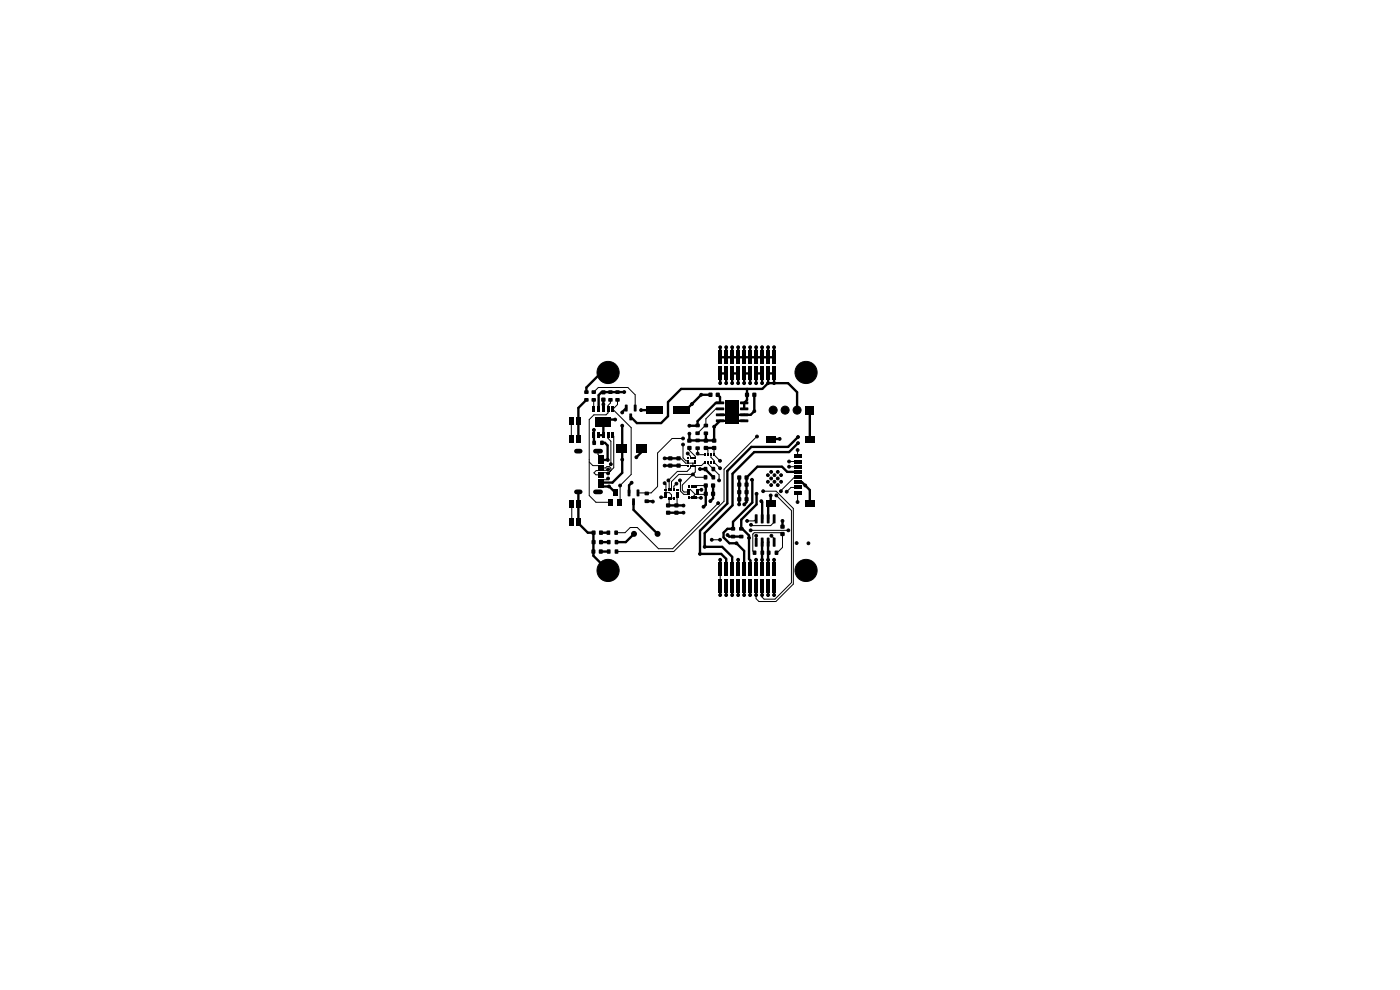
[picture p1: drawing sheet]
<svg xmlns="http://www.w3.org/2000/svg" width="297mm" height="210mm" viewBox="0 0 297 210" stroke-linecap="round" stroke-linejoin="round" font-family="sans-serif">
<g fill="#000">
<path d="M152.4 74.3h.8v2.9h-.8zM152.4 77.8h.8v2.9h-.8zM153.7 74.3h.7v2.9h-.7zM153.7 77.8h.7v2.9h-.7zM155 74.3h.7v2.9h-.7zM155 77.8h.7v2.9h-.7zM156.2 74.3h.8v2.9h-.8zM156.2 77.8h.8v2.9h-.8zM157.5 74.3h.7v2.9h-.7zM157.5 77.8h.7v2.9h-.7zM158.8 74.3h.7v2.9h-.7zM158.8 77.8h.7v2.9h-.7z"/>
<path d="M160 74.3h.8v2.9h-.8zM160 77.8h.8v2.9h-.8zM161.3 74.3h.7v2.9h-.7zM161.3 77.8h.7v2.9h-.7zM162.6 74.3h.7v2.9h-.7zM162.6 77.8h.7v2.9h-.7zM163.8 74.3h.8v2.9h-.8zM163.8 77.8h.8v2.9h-.8zM120.8 88.6h1v1.6h-1zM120.8 92.4h1v1.6h-1zM122.2 88.6h1v1.6h-1zM122.2 92.4h1v1.6h-1z"/>
<path d="M124 82.8h.8v.7h-.8zM124 84.5h.8v.7h-.8zM125.5 82.8h.9v.7h-.9zM125.5 84.5h.9v.7h-.9zM125.7 91.8h.6v1.1h-.6zM125.7 86.3h.6v1.1h-.6zM125.7 93.5h.7v.9h-.7zM126.9 96.5h1.1v.3h-1.1zM126.9 97.3h1.1v.3h-1.1zM126.9 98.6h1.1v.3h-1.1zM126.9 99.6h1.1v.3h-1.1zM126.9 99.1h1.1v.3h-1.1z"/>
<path d="M126.9 98.1h1.1v.3h-1.1zM126.9 97.6h1.1v.3h-1.1zM126.9 96.8h1.1v.3h-1.1zM126.7 91.8h.6v1.1h-.6zM126.7 86.3h.6v1.1h-.6zM127.4 93.5h.6v.9h-.6zM127.6 82.8h.8v.8h-.8zM127.6 84.4h.8v.8h-.8zM127.7 91.8h.6v1.1h-.6zM127.7 86.3h.6v1.1h-.6zM129.1 84.5h.8v.7h-.8zM129.1 82.8h.8v.7h-.8z"/>
<path d="M128.7 91.8h.6v1.1h-.6zM128.7 86.3h.6v1.1h-.6zM126.3 88.5h3.4v2.1h-3.4zM129.7 91.8h.6v1.1h-.6zM129.7 86.3h.6v1.1h-.6zM130.6 84.5h.8v.7h-.8zM130.6 82.8h.8v.7h-.8zM130.8 94.4h2.2v1.7h-2.2zM132.6 85.9h.5v1.4l-.5-.1zM133.5 87.7l.6 .1-.1 1.4-.5-.1zM134.5 85.9h.5v1.4l-.5-.1zM134.9 94.4h2.3v1.7h-2.3z"/>
<path d="M137.1 86.2h3.5v1.6h-3.5zM141.8 98.4h.8v.8h-.8zM141.8 96.8h.8v.8h-.8zM142.8 86.2h3.4v1.6h-3.4zM143.5 98.4h.9v.8h-.9zM143.5 96.8h.9v.8h-.9zM145.8 97.1h.4v.3h-.4zM145.8 97.6h.4v.3h-.4zM145.8 98.1h.4v.3h-.4zM145.8 98.6h.4v.3h-.4zM146.3 97.1h.4v.3h-.4zM146.3 98.6h.4v.4h-.4z"/>
<path d="M145.8 93.1h.9v.8h-.9zM145.8 94.6h.9v.8h-.9zM146.8 97.1h.4v.3h-.4zM146.8 98.6h.4v.4h-.4zM147.3 98.6h.4v.3h-.4zM147.3 98.1h.4v.3h-.4zM147.3 97.6h.4v.3h-.4zM147.3 97.1h.4v.3h-.4zM147.6 89.9h.8v.7h-.8zM147.6 91.6h.8v.6h-.8zM147.6 93.1h.8v.7h-.8zM147.6 94.7h.8v.7h-.8z"/>
<path d="M149.3 97.8h.4v.5h-.4zM149.3 96.2h.4v.5h-.4zM149.3 94.6h.9v.8h-.9zM149.3 93.1h.9v.8h-.9zM150 97.8h.3v.5h-.3zM150 96.2h.3v.5h-.3zM149.3 89.9h.9v.7h-.9zM149.3 91.6h.9v.7h-.9zM149.3 99.1h.7v.8h-.7zM150.6 97.8h.4v.5h-.4zM150.6 96.2h.4v.5h-.4zM150.3 83.3h.8v.9h-.8z"/>
<path d="M151.1 94.6h.8v.8h-.8zM151.1 93.1h.8v.8h-.8zM151.3 97.8h.3v.5h-.3zM151.3 96.2h.3v.5h-.3zM151 99.1h.7v.8h-.7zM151.9 85.2h1.6l.1 .5h-1.6zM151.9 86.5l1.6-.1 .1 .5-1.6 .1zM151.9 87.7h1.6l.1 .5-1.6 .1zM151.9 89h1.6l.1 .5-1.6 .1zM151.9 83.3h.8v.9h-.8zM153.8 84.9h3v4.9h-3zM157 89h1.7l.1 .5-1.7 .1z"/>
<path d="M157 87.7h1.7l.1 .5-1.7 .1zM157 86.5l1.7-.1 .1 .5-1.7 .1zM157 85.2h1.7l.1 .5h-1.7zM158.1 83.3h.8v.9h-.8zM159.6 83.3h.8v.9h-.8zM162.5 92.4h2v1.5h-2zM168.4 96.4h1.5v.8h-1.5zM168.4 97.5h1.5v.8h-1.5zM168.4 98.6h1.5v.8h-1.5zM170.8 86.2h1.7v1.7h-1.7zM170.8 92.4h2v1.5h-2zM120.8 106.1h1v1.6h-1z"/>
<path d="M120.8 109.9h1v1.6h-1zM122.2 106.1h1v1.6h-1zM122.2 109.9h1v1.6h-1zM125.5 116.6h.8v.8h-.8zM125.6 112.6h.7v.8h-.7zM125.6 114.6h.7v.8h-.7zM126.9 100.1h1.1v.3h-1.1zM126.9 101.1h1.1v.3h-1.1zM126.9 102.4h1.1v.3h-1.1zM126.9 103.2h1.1v.3h-1.1zM126.9 102.9h1.1v.3h-1.1zM126.9 102.1h1.1v.3h-1.1z"/>
<path d="M126.9 101.6h1.1v.3h-1.1zM126.9 100.6h1.1v.3h-1.1zM127.1 116.6h.7v.8h-.7zM127.1 112.6h.8v.8h-.8zM127.1 114.6h.8v.8h-.8zM128.7 112.6h.7v.8h-.7zM128.8 114.6h.7v.8h-.7zM128.8 116.6h.7v.8h-.7zM129.1 105.9h.9v1.4h-.9zM130.4 112.6h.7v.8h-.7zM130.4 114.6h.7v.8h-.7zM130.4 116.6h.7v.8h-.7z"/>
<path d="M130.1 103.8h.8v1.4h-.8zM131 105.9h.9v1.4h-.9zM133.2 103.9h.5v1.4l-.5-.1zM134.1 105.7l.6 .1-.1 1.4-.5-.1zM135.1 103.9h.5v1.4l-.5-.1zM136.8 104.3h.8v.7h-.8zM136.8 106h.8v.7h-.8zM141 103.8h.5v.4h-.5zM141 104.3h.5v.4h-.5zM141 104.8h.5v.4h-.5zM141 105.3h.5v.4h-.5zM141.8 105.4h.3v.5h-.3z"/>
<path d="M141.8 103.6h.3v.5h-.3zM141.3 106.8h.9v.8h-.9zM141.3 108.4h.9v.7h-.9zM142.3 105.4h.3v.5h-.3zM142.3 103.6h.3v.5h-.3zM142.8 105.4h.3v.5h-.3zM142.8 103.6h.3v.5h-.3zM143.1 106.8h.8v.8h-.8zM143.1 108.4h.8v.7h-.8zM143.4 105.3h.5v.4h-.5zM143.4 104.8h.5v.4h-.5zM143.4 104.3h.5v.4h-.5z"/>
<path d="M143.4 103.8h.5v.4h-.5zM145.8 103.7h.5v.3h-.5zM145.8 104.2h.5v.3h-.5zM145.8 104.7h.5v.3h-.5zM146.1 105.3h.2v.5h-.2zM146.1 102.9h.2v.5h-.2zM146.6 105.3h.2v.5h-.2zM146.6 102.9h.2v.5h-.2zM147.1 105.3h.2v.5h-.2zM147.1 102.9h.2v.5h-.2zM147.6 105.3h.2v.5h-.2zM147.6 102.9h.2v.5h-.2z"/>
<path d="M147.7 104.7h.5v.3h-.5zM147.7 104.2h.5v.3h-.5zM147.7 103.7h.5v.3h-.5zM149.3 100.8h.7v.9h-.7zM149.3 104.3h.8v.9h-.8zM149.3 102.6h.8v.8h-.8zM151 100.8h.7v.9h-.7zM150.9 104.3h.8v.9h-.8zM150.9 102.6h.8v.8h-.8zM152.4 119.3h.8v2.9h-.8zM153.7 119.3h.7v2.9h-.7zM155 119.3h.7v2.9h-.7z"/>
<path d="M155.1 111.8h.8v.7h-.8zM155.1 113.5h.8v.7h-.8zM156.4 104h.8v.8h-.8zM156.4 105.5h.8v.8h-.8zM156.2 119.3h.8v2.9h-.8zM156.4 102.4h.8v.8h-.8zM156.4 100.9h.8v.8h-.8zM156.8 111.8h.9v.7h-.9zM156.8 113.5h.9v.7h-.9zM158 104h.8v.8h-.8zM158 105.5h.8v.8h-.8zM157.5 119.3h.7v2.9h-.7z"/>
<path d="M158 102.4h.8v.8h-.8zM158 100.9h.8v.8h-.8zM158.8 119.3h.7v2.9h-.7zM159.7 116.8h.7v.9h-.7zM160.2 109.1l.5 .1-.1 1.8-.5-.1zM160.2 114.1h.5l-.1 1.9-.5-.1zM160 119.3h.8v2.9h-.8zM161.4 116.8h.7v.9h-.7zM161.4 109.1l.6 .1-.1 1.8-.5-.1zM161.4 114.1h.6l-.1 1.9-.5-.1zM161.3 119.3h.7v2.9h-.7zM162.7 116.8h.7v.9h-.7z"/>
<path d="M162.7 109.1l.5 .1v1.8l-.5-.1zM162.7 114.1h.5v1.9l-.5-.1zM162.6 119.3h.7v2.9h-.7zM164.4 116.8h.7v.9h-.7zM164 109.1l.5 .1-.1 1.8-.5-.1zM164 114.1h.5l-.1 1.9-.5-.1zM162.5 106.2h2v1.4h-2zM163.8 119.3h.8v2.9h-.8zM165.6 111.3h.8v.8h-.8zM165.6 112.9h.8v.8h-.8zM168.4 99.7h1.5v.8h-1.5zM168.4 100.8h1.5v.8h-1.5z"/>
<path d="M168.4 101.9h1.5v.8h-1.5zM168.4 103h1.5v.8h-1.5zM168.4 104.1h1.5v.8h-1.5zM170.8 106.2h2v1.4h-2zM152.4 122.8h.8v2.9h-.8zM153.7 122.8h.7v2.9h-.7zM155 122.8h.7v2.9h-.7zM156.2 122.8h.8v2.9h-.8zM157.5 122.8h.7v2.9h-.7zM158.8 122.8h.7v2.9h-.7zM160 122.8h.8v2.9h-.8zM161.3 122.8h.7v2.9h-.7z"/>
<path d="M162.6 122.8h.7v2.9h-.7zM163.8 122.8h.8v2.9h-.8z"/>
<circle cx="134.5" cy="113.3" r=".63"/>
<circle cx="139.5" cy="113.3" r=".63"/>
</g>
<g fill="#000" stroke="#000" stroke-width=".21">
<circle cx="129" cy="79" r="2.35"/>
<circle cx="129" cy="79" r="1.55"/>
<circle cx="152.8" cy="73.7" r=".3"/>
<circle cx="154.1" cy="73.7" r=".3"/>
<circle cx="155.3" cy="73.7" r=".3"/>
<circle cx="156.6" cy="73.7" r=".3"/>
<circle cx="157.9" cy="73.7" r=".3"/>
<circle cx="159.1" cy="73.7" r=".3"/>
<circle cx="160.4" cy="73.7" r=".3"/>
<circle cx="161.7" cy="73.7" r=".3"/>
<circle cx="162.9" cy="73.7" r=".3"/>
<circle cx="164.2" cy="73.7" r=".3"/>
<circle cx="171" cy="79" r="2.35"/>
<circle cx="171" cy="79" r="1.55"/>
<circle cx="121.2" cy="93.3" r=".39"/>
<circle cx="121.2" cy="89.2" r=".39"/>
<circle cx="126" cy="91.2" r=".3"/>
<circle cx="128" cy="85.8" r=".3"/>
<circle cx="128.9" cy="97.6" r=".3"/>
<circle cx="129" cy="99.6" r=".3"/>
<circle cx="129.6" cy="98.5" r=".3"/>
<circle cx="130.5" cy="89" r=".3"/>
<circle cx="132" cy="97.5" r=".3"/>
<circle cx="132" cy="90.3" r=".3"/>
<circle cx="132" cy="87.5" r=".3"/>
<circle cx="132.4" cy="83.2" r=".3"/>
<circle cx="135" cy="97" r=".3"/>
<circle cx="136" cy="87" r=".3"/>
<circle cx="141" cy="98.8" r=".3"/>
<circle cx="141" cy="97.2" r=".3"/>
<circle cx="144.9" cy="93" r=".3"/>
<circle cx="144.9" cy="94.3" r=".3"/>
<circle cx="145.9" cy="96.2" r=".3"/>
<circle cx="146.2" cy="92" r=".3"/>
<circle cx="146.2" cy="90.3" r=".3"/>
<circle cx="146.8" cy="85.7" r=".3"/>
<circle cx="148" cy="96.2" r=".3"/>
<circle cx="148.5" cy="99.5" r=".3"/>
<circle cx="148.8" cy="83.7" r=".3"/>
<circle cx="151.5" cy="90.5" r=".3"/>
<circle cx="152.8" cy="99.3" r=".3"/>
<circle cx="152.8" cy="97.8" r=".3"/>
<circle cx="152.8" cy="81.3" r=".3"/>
<circle cx="154.1" cy="81.3" r=".3"/>
<circle cx="154.7" cy="87.4" r=".3"/>
<circle cx="154.7" cy="88.7" r=".3"/>
<circle cx="154.7" cy="86.1" r=".3"/>
<circle cx="155.3" cy="81.3" r=".3"/>
<circle cx="156" cy="87.4" r=".3"/>
<circle cx="156" cy="88.7" r=".3"/>
<circle cx="156" cy="86.1" r=".3"/>
<circle cx="156.6" cy="81.3" r=".3"/>
<circle cx="157.9" cy="81.3" r=".3"/>
<circle cx="159.1" cy="81.3" r=".3"/>
<circle cx="160" cy="87.2" r=".3"/>
<circle cx="160.4" cy="81.3" r=".3"/>
<circle cx="160.6" cy="92.6" r=".3"/>
<circle cx="161.7" cy="81.3" r=".3"/>
<circle cx="162.9" cy="81.3" r=".3"/>
<circle cx="164" cy="87" r=".85"/>
<circle cx="164.2" cy="81.3" r=".3"/>
<circle cx="165.4" cy="93.1" r=".3"/>
<circle cx="166.6" cy="87" r=".85"/>
<circle cx="167.4" cy="99" r=".3"/>
<circle cx="167.4" cy="97.9" r=".3"/>
<circle cx="169.1" cy="87" r=".85"/>
<circle cx="169.2" cy="95.5" r=".3"/>
<circle cx="169.3" cy="92.7" r=".3"/>
<circle cx="169.3" cy="94" r=".3"/>
<circle cx="121.2" cy="110.8" r=".39"/>
<circle cx="121.2" cy="106.7" r=".39"/>
<circle cx="129" cy="101.5" r=".3"/>
<circle cx="129" cy="100.4" r=".3"/>
<circle cx="129.2" cy="103.2" r=".3"/>
<circle cx="131.5" cy="103" r=".3"/>
<circle cx="134" cy="102.4" r=".3"/>
<circle cx="138.5" cy="106.4" r=".3"/>
<circle cx="140.2" cy="105.5" r=".3"/>
<circle cx="141" cy="102.5" r=".3"/>
<circle cx="141.8" cy="101.9" r=".3"/>
<circle cx="143.5" cy="102.6" r=".3"/>
<circle cx="144.2" cy="101.9" r=".3"/>
<circle cx="145" cy="108.8" r=".3"/>
<circle cx="145" cy="107.2" r=".3"/>
<circle cx="147" cy="100.6" r=".3"/>
<circle cx="148.5" cy="117.5" r=".3"/>
<circle cx="148.7" cy="105.6" r=".3"/>
<circle cx="148.8" cy="103.9" r=".3"/>
<circle cx="149.2" cy="107.5" r=".3"/>
<circle cx="149.5" cy="116" r=".3"/>
<circle cx="150.7" cy="106.3" r=".3"/>
<circle cx="151" cy="114.5" r=".3"/>
<circle cx="152.3" cy="106.7" r=".3"/>
<circle cx="152.5" cy="101.9" r=".3"/>
<circle cx="152.8" cy="114.5" r=".3"/>
<circle cx="152.8" cy="118.7" r=".3"/>
<circle cx="154.3" cy="113.5" r=".3"/>
<circle cx="156.2" cy="115.2" r=".3"/>
<circle cx="156.6" cy="118.7" r=".3"/>
<circle cx="156.8" cy="107" r=".3"/>
<circle cx="157.9" cy="107" r=".3"/>
<circle cx="158.5" cy="110.5" r=".3"/>
<circle cx="158.9" cy="114.1" r=".3"/>
<circle cx="159.2" cy="112.5" r=".3"/>
<circle cx="159.3" cy="111.3" r=".3"/>
<circle cx="159.5" cy="101.8" r=".3"/>
<circle cx="160.4" cy="118.7" r=".3"/>
<circle cx="160.4" cy="113.6" r=".3"/>
<circle cx="160.5" cy="104.7" r=".3"/>
<circle cx="161.5" cy="106.3" r=".3"/>
<circle cx="161.7" cy="118.7" r=".3"/>
<circle cx="161.9" cy="104.2" r=".3"/>
<circle cx="162.9" cy="100.8" r=".3"/>
<circle cx="162.9" cy="102.2" r=".3"/>
<circle cx="162.9" cy="118.7" r=".3"/>
<circle cx="163.5" cy="105.1" r=".3"/>
<circle cx="163.6" cy="101.5" r=".3"/>
<circle cx="163.6" cy="102.9" r=".3"/>
<circle cx="163.6" cy="100.1" r=".3"/>
<circle cx="163.6" cy="113.7" r=".3"/>
<circle cx="164.2" cy="118.7" r=".3"/>
<circle cx="164.3" cy="100.8" r=".3"/>
<circle cx="164.3" cy="102.2" r=".3"/>
<circle cx="164.7" cy="105.1" r=".3"/>
<circle cx="165" cy="101.5" r=".3"/>
<circle cx="165" cy="102.9" r=".3"/>
<circle cx="165" cy="100.1" r=".3"/>
<circle cx="165.7" cy="104.2" r=".3"/>
<circle cx="165.7" cy="100.8" r=".3"/>
<circle cx="165.7" cy="102.2" r=".3"/>
<circle cx="166" cy="110.5" r=".3"/>
<circle cx="166.9" cy="104.3" r=".3"/>
<circle cx="167.2" cy="112.5" r=".3"/>
<circle cx="169" cy="115.2" r=".3"/>
<circle cx="169.2" cy="106.5" r=".3"/>
<circle cx="170.8" cy="103" r=".3"/>
<circle cx="171.5" cy="115.2" r=".3"/>
<circle cx="129" cy="121" r="2.35"/>
<circle cx="129" cy="121" r="1.55"/>
<circle cx="152.8" cy="126.2" r=".3"/>
<circle cx="154.1" cy="126.2" r=".3"/>
<circle cx="155.3" cy="126.2" r=".3"/>
<circle cx="156.6" cy="126.2" r=".3"/>
<circle cx="157.9" cy="126.2" r=".3"/>
<circle cx="159.1" cy="126.2" r=".3"/>
<circle cx="160.4" cy="126.2" r=".3"/>
<circle cx="161.7" cy="126.2" r=".3"/>
<circle cx="162.9" cy="126.2" r=".3"/>
<circle cx="164.2" cy="126.2" r=".3"/>
<circle cx="171" cy="121" r="2.35"/>
<circle cx="171" cy="121" r="1.55"/>
</g>
<path d="M122.3 95.7h.8M126.3 95.7h1.1M122.3 104.3h.8M126.3 104.3h1.1" fill="none" stroke="#000" stroke-width="1"/>
<g fill="none" stroke="#000" stroke-width=".5">
<path d="M127.6 79l-3.2 3.2v1M152.8 73.7h.1M152.8 73.7v2.1h11.4v-2.1M154.1 73.7h.1M154.1 73.7v2.1M155.3 73.7h.1M155.3 73.7v2.1M156.6 73.7h.1M156.6 73.7v2.1M157.9 73.7v2.1M159.1 73.7v2.1M160.4 73.7h.1"/>
<path d="M160.4 73.7v2.1M161.7 73.7h.1M161.7 73.7v2.1M162.9 73.7h.1M162.9 73.7v2.1M164.2 73.7h.1M124.4 84.8l-1.7 1.7v6.7M126 92.3h.1M126 91.2l.1 2.7M126 91.2h.1M127.7 93.9h.6l.6 .6v3.1h-1.5M128 89.6v2.7h-1"/>
<path d="M128 84.8v2M128.6 89h1.9M132 90.3v10l-2.1 2.1h-2.5M132.4 83.2h-4.8l-.6 .6v3M132.8 86.6l-.8 .9M136 87h2.9M136.1 95.2v.7l-1.1 1.1M141 97.2h2.9M141 98.8h2.9M146.2 92v1.5M146.2 90.3h1.7M146.3 93.4l-.1 .1"/>
<path d="M148 93.4h.1M148.5 99.5h1.2M149.7 99.6l1.6 1.7M149.7 91.9v1.6M149.7 95h1.8M150.7 83.7h-1.9l-3.1 3.1v.2h-1.2M152.3 83.7l.5 .5v1.3h-.9l-3.9 3.8v.9M152.8 81.3v-2.1h1.3v2.1M155.3 81.3v-2.1h1.3v2.1M157.9 81.3v-2.1h1.2v2.1M157.9 89.3h-5.1l-1.3 1.2v3l-5.2-.1M158.5 82.5v2.4l-.6 .6v1.2"/>
<path d="M160 83.8v3.4l-.7 .8h-6.5M160.4 81.3v-2.1h1.3v2.1M162.9 81.3h4.3l1.9 1.9v3.8M164.2 81.3v-2.1h-1.3v2.1l-1.2 1.2h-17.2l-2.8 2.8v3l-1.5 1.5h-5.1l-1.3-1.4M165.4 93.1h-1.9M169.3 92.7l-2.1 2.1h-7.8l-5.1 5.1v6.9l-5.8 5.8v4.9h4.5l1.1 1.1v2.2M169.3 94l-1.9 1.9h-7.4l-4.6 4.6v6.7l-5.9 5.9v2.9h3.7l2.1 2.1v2.7M172 87l-.2 .2v5.9M122.7 104.4v6.3M122.7 111l2 2h1.2M125.9 113.2v4.7l3.1 3.1M127.5 117h1.6"/>
<path d="M127.5 113h1.6M127.5 115h1.6M127.6 103.2h1.7l1.2 1.3M134 102.4l-.5 .6v1.6M134.4 106.4v1.8l5.1 5.1M134.5 113.3l-1.7 1.7h-2M137.2 106.3h1.2M141.7 108.8h3.3M141.7 107.2h3.3M149.7 103v4.1l-.4 .4M150.7 106.3h.1M151.3 103v2.7l-.6 .6"/>
<path d="M152.8 118.7h.1M152.8 118.7v2.1M154.3 113.5l.4 .3h2.5M156.6 118.7h.1M156.6 118.7v2.1M156.8 101.3v5.7M159.5 101.8l.1 4.8-4.1 4.1v1.5h-1.2l-.8 .8v1l1.2 1.2h1.5l1.7 1.7v3.9M160.4 118.7h.1M160.4 118.7v2.1M160.5 104.8v2.2l-3.3 3.3v1.9h.3l1.4 1.4v5l.3 .3-.1 1.9M161.5 106.3l.2 .2v3.6M161.7 118.7h.1"/>
<path d="M161.8 115l-.1 5.8M162.9 118.7h.1M163 115l-.1 5.8M163.5 105.1v1.8l-.5 .5v2.7M164.2 118.7h.1M164.2 118.7v2.1M166 110.5v1.2M169.2 102.3h.9l1.7 1.7v2.9M169.2 100.1h-2.2l-1.1-1.1h-5.2l-2.3 2.3v5.2l-.5 .5M152.8 126.2h.1M152.8 124.2v2M154.1 124.2v2"/>
<path d="M154.1 126.2h.1M155.3 124.2v2M155.3 126.2h.1M156.6 124.2v2M156.6 126.2h.1M157.9 124.2v2M159.1 124.2v2M160.4 124.2v2M160.4 126.2h.1M161.7 124.2v2M161.7 126.2h.1M162.9 124.2v2"/>
<path d="M162.9 126.2h.1M164.2 124.2v2M164.2 126.2h.1"/>
</g>
<g fill="none" stroke="#000" stroke-width=".21">
<path d="M127.5 79h1.5l-1.3 1.3M171 79l.6 .6M121.2 89.2v4.1M125 98l.8 .8h1.6M126 84.8v2M126 83.2l.9-1h6.3l1.5 1.6v2.8M126.9 95.7v.7l.5 .6M127.4 97.5v.3h.5M127.4 99.3h1.1l.3-.3h.4l.4 .3v.5M128 85.8h.1M128.6 89l-.6 .6M129 99.6l-.2 .2h-2.3l-.5 .5 .4 .4 1 .1"/>
<path d="M129 92.3v.7l.6 .6v4.9M129.4 100h.1M129.5 84.8v.7l-.5 .5v1.6l-.4 .4h-2.6l-1 1v16.1l1.4 1.5h3.1M130 92.3l.2 .2v6.7l-1.2 1.2-.2-.1h-1.4M131 83.2h.1M131 84.8v1l-1 1 3.9 3.9v10l-2.3 2.3M132.4 83.2h.1M143.9 97.2h.5l1 1.1h2.1v-.5M144 98.8h.1M144.9 94.3v2.8l.6 .7h.5M144.9 93h-2.3l-3.1 3.1v7.1l-1.4 1.4h-2.8M145.9 96.2l.6 .6v.4h.5"/>
<path d="M146 98.8h-2.1M146.2 95v.5l1.3 1.3v.5M146.5 98.8v.5l-.8 .7h-2l-1.9 1.9 .2 .2v1.7M147 98.3v.5M147.9 90.3h.1M148 90.2l-.1 .1M148 95.1v1.1l.2 .3h1.3M148 95.1h.1M148 90.3h.1M148.3 90.3h.1M149.5 98.1l-.7 .7h-1.3v1.3l-2.8 2.8v1.1l.4 .4h.9M149.7 99.5v.1"/>
<path d="M149.7 95l.5 .5v1M150.2 98.1v.3l2.3 2.3v1.2M150.8 96.5v.5l.7 .7v.4l1.3 1.2M151.3 99.4v.1M151.5 95v1.5l1.3 1.3M152.8 86.7h-.9l-2.2 2.1v1.5l-1.7 1.6M158.5 82.5h.1M160.6 92.6l-7 6.9v6.8l-10.7 10.7h-12.1M167.4 97.9h1.8M167.4 99h1.8M169.2 95.5v1.3M169.2 95.5h.1"/>
<path d="M121.3 106.9v3.8M122.7 104.3l.1 .2M122.7 110.7v.3M125.9 113v.2M127.4 102.3v.3M129 101.5l-.3 .3h-1.3M131.6 103h.1M131.6 103l-.2 3.6M138.4 106.3l.1 .1M140.2 105.5h1.1M141 102.5l.3 .3v2.2M141.3 105.5h.1"/>
<path d="M141.3 104.5h.7l.5 .5v.7h.5M142 105.7v1.5M143.5 102.6l-.5 .5v.7M143.6 105.5v1.8M144.3 101.9v2.3l.8 .7h.9M145 107.2v.1M145 108.8h.1M146 103.9h.5l1 1M147.5 104.9l-.3 .2v.5h-1M147.7 105.6h1M148.7 105.6h.1M148.8 103.9h-.9v.5"/>
<path d="M149.4 101h.2M149.6 102.9l.1 .1M149.7 101.3h-2.1l-.6-.7h-3l-1.5 1.6v1.6M149.7 104.8l-.1 .1h-2.1M149.7 103h.1M149.7 103h-1.8l-.2 .2M151 114.5h1.8M151.3 101.3v.1M152.4 106.8l-9.7 9.6h-3l-4.5-4.5h-1.5l-1.1 1.1h-1.9M152.4 106.7v.1M158.8 114l.1 .1M159.3 112.5h7.9"/>
<path d="M160 117.2l-.3-.3v-3.6l.3-.3h5.7l.3 .3v2.8l-1.1 1.2M160.4 113.6v1.4M160.4 114.2h.1M160.4 110.1l-.4 .4h-1.5M161.7 118.7h.1M161.9 104.2h2.7l3.7 3.7v16l-3.7 3.7h-3.6l-.6-.6v-.8M163 118.7h-.1M163.6 113.7l.6 .5v.8M164.2 110.1v.7l-.7 .7h-4l-.2-.2M164.7 105.1l3.2 3.2v15.3l-3.5 3.5h-2.3l-.4-.4v-.5M169.2 104.5v2M169.2 101.2h-.7l-2.8 3"/>
<path d="M169.2 103.4h-1.4l-.9 .9M152.8 121v3.2"/>
</g>
</svg>
